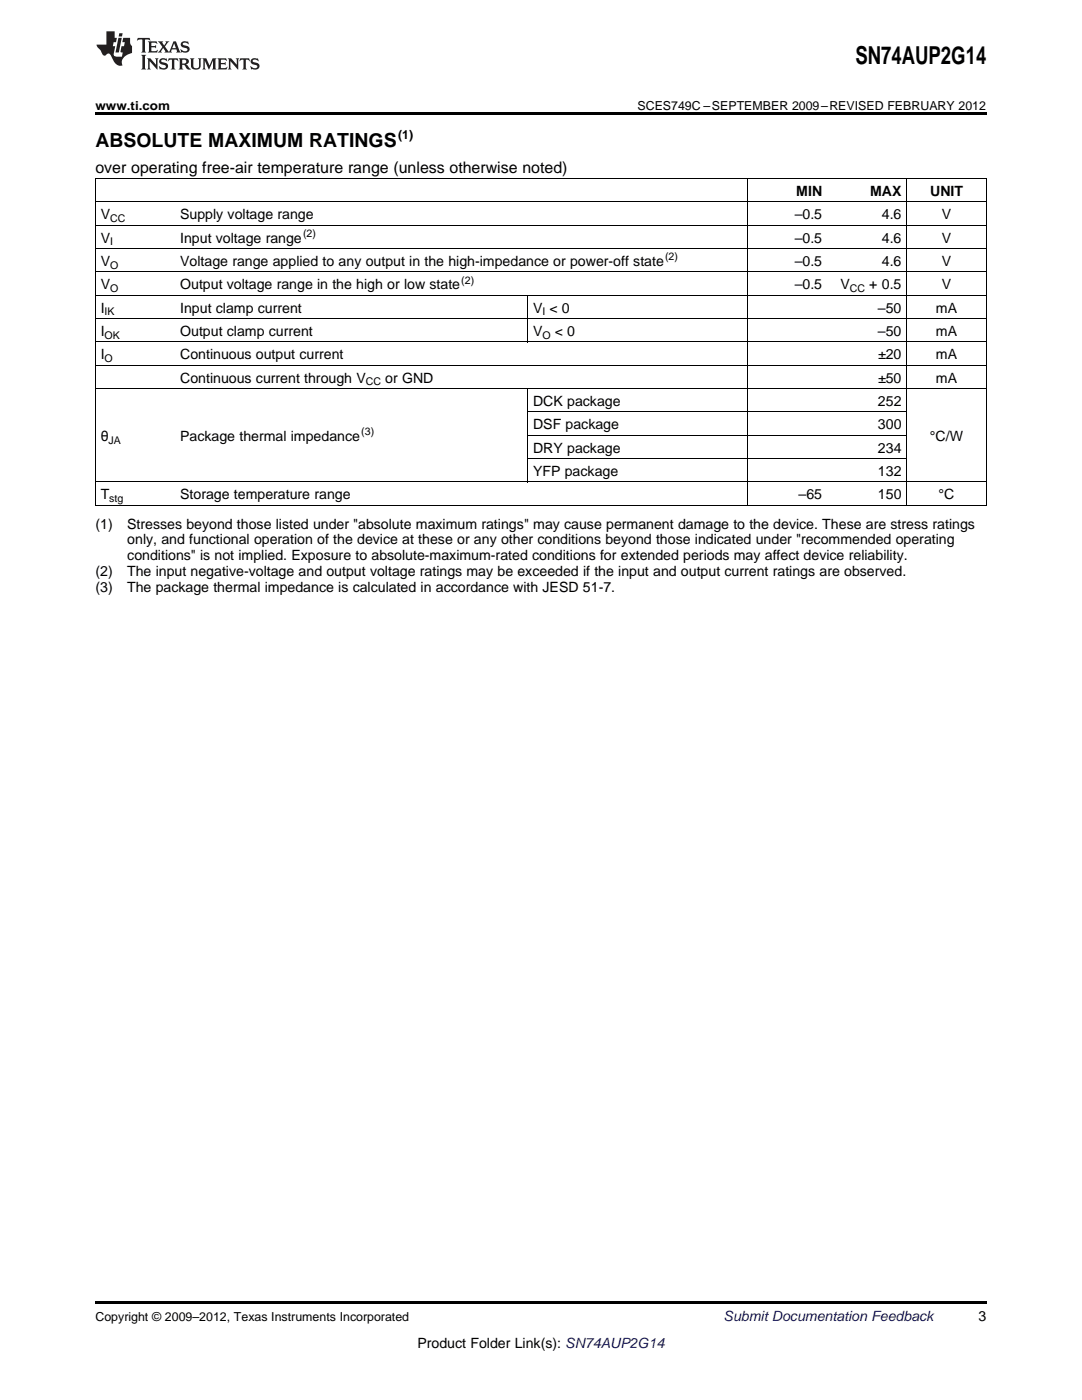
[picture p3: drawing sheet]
<svg xmlns="http://www.w3.org/2000/svg" width="216mm" height="279mm" viewBox="0 0 216 279" stroke-linecap="round" stroke-linejoin="round" font-family="sans-serif">
<defs><g id="words">
<text font-size="4.9" x="170.7" y="12.8">SN74AUP2G14</text>
<text font-size="3.9" x="19" y="29.3">ABSOLUTE MAXIMUM RATINGS</text>
<text font-size="3.2" x="19" y="34.4">over operating free-air temperature range (unless otherwise noted)</text>
<g font-size="2.8">
<text x="158.9" y="39.1">MIN</text>
<text x="173.6" y="39.1">MAX</text>
<text x="185.6" y="39.1">UNIT</text>
<text x="20.1" y="43.7">V</text>
<text x="35.9" y="43.7">Supply voltage range</text>
<text x="158.6" y="43.7">–0.5</text>
<text x="176" y="43.7">4.6</text>
<text x="187.9" y="43.7">V</text>
<text x="20.1" y="48.4">V</text>
<text x="20.1" y="53.1">V</text>
<text x="35.9" y="48.4">Input voltage range</text>
<text x="35.9" y="53.1">Voltage range applied to any output in the high-impedance or power-off state</text>
<text x="158.6" y="48.4">–0.5</text>
<text x="158.6" y="53.1">–0.5</text>
<text x="176" y="48.4">4.6</text>
<text x="176" y="53.1">4.6</text>
<text x="187.9" y="48.4">V</text>
<text x="187.9" y="53.1">V</text>
<text x="20.1" y="57.7">V</text>
<text x="35.9" y="57.7">Output voltage range in the high or low state</text>
<text x="158.6" y="57.7">–0.5</text>
<text x="167.7" y="57.7">V</text>
<text x="173.5" y="57.7">+ 0.5</text>
<text x="187.9" y="57.7">V</text>
<text x="20.1" y="62.4">I</text>
<text x="35.9" y="62.4">Input clamp current</text>
<text x="106.4" y="62.4">V &lt; 0</text>
<text x="175.2" y="62.4">–50</text>
<text x="186.8" y="62.4">mA</text>
<text x="20.1" y="67">I</text>
<text x="20.1" y="71.7">I</text>
<text x="35.9" y="67">Output clamp current</text>
<text x="35.9" y="71.7">Continuous output current</text>
<text x="106.4" y="67">V</text>
<text x="110.7" y="67">&lt; 0</text>
<text x="175.2" y="67">–50</text>
<text x="175.2" y="71.7">±20</text>
<text x="186.8" y="67">mA</text>
<text x="186.8" y="71.7">mA</text>
<text x="35.9" y="76.3">Continuous current through V</text>
<text x="76.9" y="76.3">or GND</text>
<text x="175.2" y="76.3">±50</text>
<text x="186.8" y="76.3">mA</text>
<text x="106.4" y="81">DCK package</text>
<text x="175.2" y="81">252</text>
<text x="20.1" y="88">θ</text>
<text x="35.9" y="88">Package thermal impedance</text>
<text x="106.4" y="85.7">DSF package</text>
<text x="175.2" y="85.7">300</text>
<text x="185.6" y="88">°C/W</text>
<text x="106.4" y="90.3">DRY package</text>
<text x="106.4" y="95">YFP package</text>
<text x="175.2" y="90.3">234</text>
<text x="175.2" y="95">132</text>
<text x="20.1" y="99.6">T</text>
<text x="35.9" y="99.6">Storage temperature range</text>
<text x="159.3" y="99.6">–65</text>
<text x="175.2" y="99.6">150</text>
<text x="187.3" y="99.6">°C</text>
<text x="19" y="105.5">(1)</text>
<text x="25.4" y="105.5">Stresses beyond those listed under &quot;absolute maximum ratings&quot; may cause permanent damage to the device. These are stress ratings</text>
<text x="25.4" y="108.7">only, and functional operation of the device at these or any other conditions beyond those indicated under &quot;recommended operating</text>
<text x="25.4" y="111.8">conditions&quot; is not implied. Exposure to absolute-maximum-rated conditions for extended periods may affect device reliability.</text>
<text x="19" y="115">(2)</text>
<text x="19" y="118.2">(3)</text>
<text x="25.4" y="115">The input negative-voltage and output voltage ratings may be exceeded if the input and output current ratings are observed.</text>
<text x="25.4" y="118.2">The package thermal impedance is calculated in accordance with JESD 51-7.</text>
<text x="195.3" y="263.6">3</text>
<text x="83.3" y="269">Product Folder Link(s): SN74AUP2G14</text>
</g>
<text font-size="2.8" fill="#0000c8" x="144.4" y="263.6">Submit Documentation Feedback</text>
<g font-size="2.5">
<text x="19" y="21.9">www.ti.com</text>
<text x="127.2" y="21.9">SCES749C –SEPTEMBER 2009–REVISED FEBRUARY 2012</text>
<text x="79.4" y="27.7">(1)</text>
<text x="19" y="263.6">Copyright © 2009–2012, Texas Instruments Incorporated</text>
</g>
<g font-size="2.1">
<text x="22" y="44.3">CC</text>
<text x="60.5" y="47.3">(2)</text>
<text x="22" y="49">I</text>
<text x="22" y="53.6">O</text>
<text x="132.7" y="51.9">(2)</text>
<text x="22" y="58.3">O</text>
<text x="92" y="56.6">(2)</text>
<text x="169.6" y="58.3">CC</text>
<text x="20.9" y="62.9">IK</text>
<text x="108.2" y="62.9">I</text>
<text x="20.9" y="67.6">OK</text>
<text x="108.2" y="67.6">O</text>
<text x="20.9" y="72.2">O</text>
<text x="73" y="76.9">CC</text>
<text x="21.7" y="88.5">JA</text>
<text x="72.1" y="86.9">(3)</text>
<text x="21.8" y="100.2">stg</text>
</g>
</g></defs>
<g fill="#231f20">
<path d="M27.5 7.6l-.1 .5 .4-.2h.6v.1v2.1l-.2 .4h1l-.3-.4v-2.1l.1-.1h.5l.5 .2-.2-.5zM29.5 8.3l.2 .3v1.5l-.2 .4h1.8l.2-.6a1.04 1.04 0 0 1-1.3 .2v-.7h.6l.3 .2v-.6l-.3 .2h-.6v-.6l.8-.1 .4 .3-.2-.5zM31.5 8.3l.9 1.1-.9 1.1h.8l-.2-.2 .5-.7 .4 .7-.2 .2h1.5l-.1-.2 .1-.4h.9l.1 .4-.2 .2h1l-.3-.3-.7-1.9h-.5l-.9 2-.8-1 .9-1h-.8l.1 .3-.3 .5-.4-.6 .2-.2zM34.7 8.6l.4 1h-.7zM36.3 8.4a.63 .63 0 0 0-.2 .7 .63 .63 0 0 0 .6 .4l.6 .2 .1 .2a.75 .75 0 0 1-.7 .4 .75 .75 0 0 1-.6-.5l.1 .7 .1-.1a1.11 1.11 0 0 0 1.5-.6 1.13 1.13 0 0 0-1.2-.8l-.1-.4a1.04 1.04 0 0 1 1.2 .2l-.2-.5-.1 .1-.5-.2zM28.2 10.9l.2 .4v2.2l-.2 .4h1l-.3-.4v-2.2l.3-.4zM29.3 11.6l.3 .4v1.5l-.3 .4h.8l-.2-.4v-1.3l1.5 1.7v-1.9l.2-.4h-.7l.2 .4v.9l-1.1-1.3zM32 11.8a.62 .62 0 0 0-.2 .7 .62 .62 0 0 0 .6 .4l.6 .1 .1 .3a.76 .76 0 0 1-.7 .3 .76 .76 0 0 1-.6-.4l.1 .7 .1-.1a1.11 1.11 0 0 0 1.5-.6 1.13 1.13 0 0 0-1.2-.8l-.1-.4a1.04 1.04 0 0 1 1.2 .2l-.2-.6-.1 .1-.5-.1zM33.7 11.6l-.2 .6a.61 .61 0 0 1 .8-.3v1.6l-.2 .4h.9l-.2-.4v-1.6a.63 .63 0 0 1 .8 .3l-.2-.6zM35.6 11.6l.3 .4v1.5l-.3 .4h1l-.2-.2v-.8l.5 .2a.76 .76 0 0 0 1.2 .7l-1-1a.58 .58 0 0 0 .6-.5 .58 .58 0 0 0-.5-.6zM36.4 11.9h.1a.45 .45 0 0 1 .5 .1 .45 .45 0 0 1 .1 .5l-.7 .2zM37.9 11.6l.2 .2a2.17 2.17 0 0 0 .3 1.9 .99 .99 0 0 0 1.6-.6v-1.1l.2-.4h-.7l.2 .2a1.92 1.92 0 0 1-.2 1.8 .6 .6 0 0 1-.9-.5v-1.1l.2-.4zM40.4 11.6l.2 .4v1.5l-.2 .4h.7l-.2-.4v-1.4l.8 1.8 .8-1.8v1.4l-.2 .4h.9l-.2-.4v-1.5l.2-.4h-.8l-.6 1.5-.6-1.5zM43.4 11.6l.2 .4v1.5l-.2 .4h1.8l.2-.6a1.04 1.04 0 0 1-1.3 .1v-.6h.5l.4 .2v-.6l-.4 .2h-.5v-.7h.8l.3 .3-.1-.6zM45.5 11.6l.2 .4v1.5l-.2 .4h.7l-.2-.4v-1.3l1.5 1.7v-1.9l.2-.4h-.7l.2 .4v.9l-1.1-1.3zM47.9 11.6l-.1 .6a.61 .61 0 0 1 .8-.3v1.6l-.3 .4h1l-.3-.4 .1-1.6a.63 .63 0 0 1 .7 .3l-.1-.6zM50.2 11.8a.62 .62 0 0 0-.2 .7 .62 .62 0 0 0 .6 .4l.6 .1 .2 .3a.76 .76 0 0 1-.8 .3 .76 .76 0 0 1-.6-.4l.1 .7 .2-.1a1.11 1.11 0 0 0 1.5-.6 1.13 1.13 0 0 0-1.3-.8l-.1-.4a1.04 1.04 0 0 1 1.2 .2l-.1-.6-.2 .1-.5-.1z"/>
<path d="M21.2 6.3v2.6h-1.9l.1 .4 .7 .9a.91 .91 0 0 0 1 .8 .56 .56 0 0 1 .5-.3 .56 .56 0 0 1 .5 .3l.4 .8a1.53 1.53 0 0 0 1.9 1.2 1.54 1.54 0 0 1 1-2.1l.9-.3v-1.4a1.52 1.52 0 0 1-.3-1.6h-1.4l-.2 .8h.5l-.2 .8h-.4l-.2 1v.2l.4 .1-.2 .8a1.93 1.93 0 0 1-1.6-.3l.3-1.8h-.5l.2-.8h.4l.2-.8h-.4v-1.3zM23.6 7.6l-.6 2.9h.7l.6-2.9zM23.8 6.6l-.1 .7h.6l.2-.7z"/>
</g>
<path d="M19 22.5h177.8v.5h-177.8zM19 259.7h177.8v.5h-177.8z" fill="#000"/>
<g fill="none" stroke="#000" stroke-width=".2">
<path d="M19 35.6h177.8M19.1 35.7v65.2M149.2 35.7v65.2M180.9 35.7v65.2M196.8 35.7v65.2M19 58.9h177.8M19 54.3h177.8M19 49.6h177.8M19 45h177.8M19 40.3h177.8M105.3 59v9.3M19 77.6h177.8"/>
<path d="M19 72.9h177.8M19 68.2h177.8M19 63.6h177.8M105.3 77.6v18.6M19 96.2h177.8M105.3 91.5h75.7M105.3 86.9h75.7M105.3 82.2h75.7M19 100.8h177.8"/>
</g>
<use href="#words"/>
</svg>
